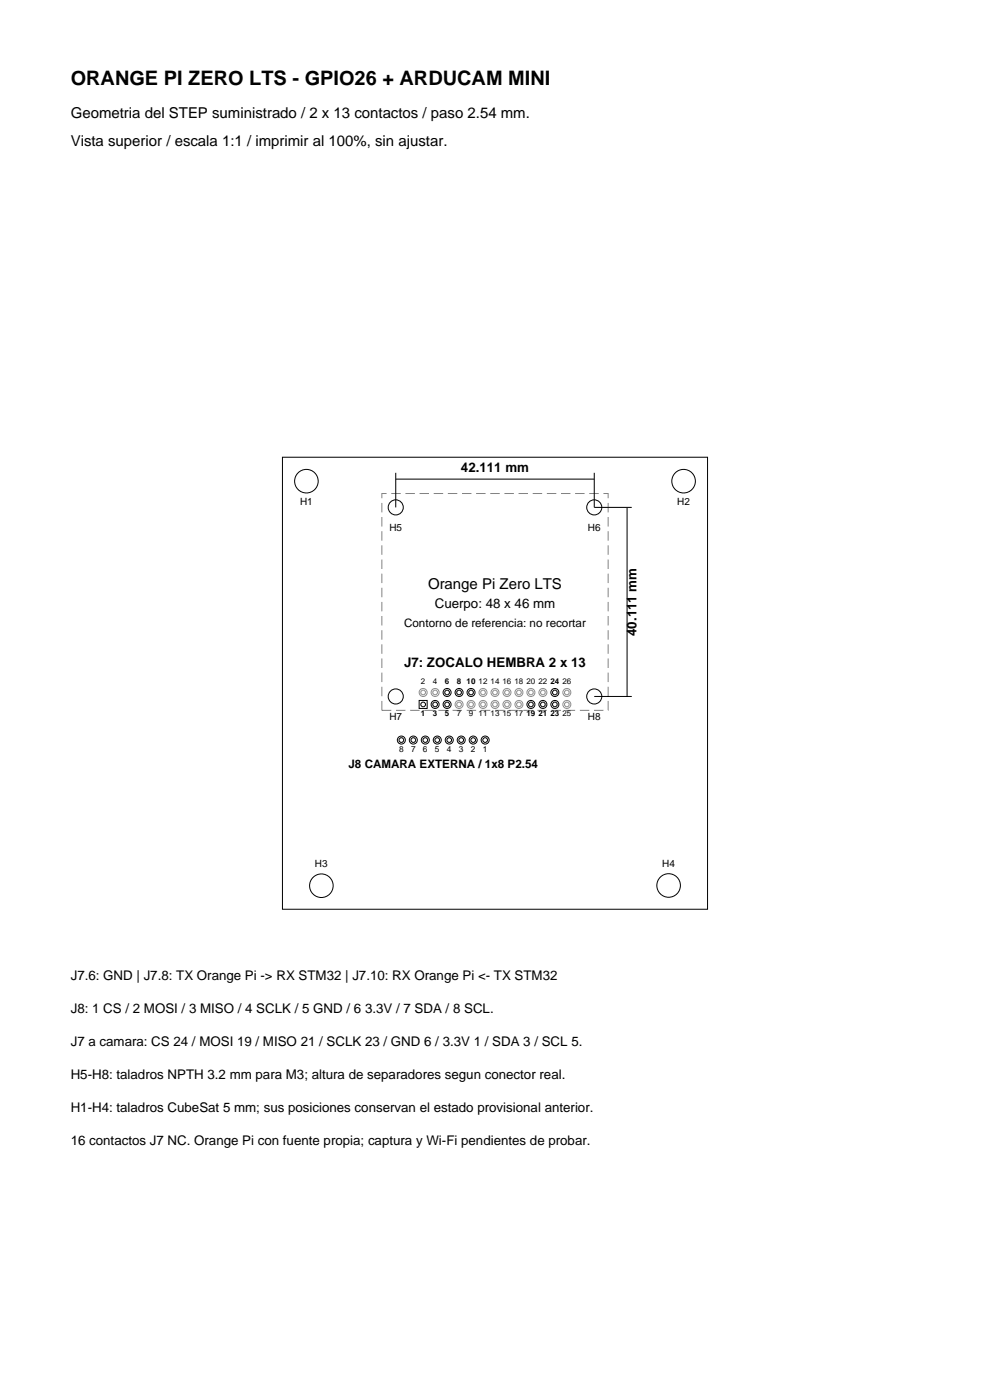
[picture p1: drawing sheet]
<svg xmlns="http://www.w3.org/2000/svg" width="210mm" height="297mm" viewBox="0 0 210 297" stroke-linecap="round" stroke-linejoin="round" font-family="sans-serif">
<defs><g id="words">
<text font-size="4.2" x="15" y="18">ORANGE PI ZERO LTS - GPIO26 + ARDUCAM MINI</text>
<g font-size="3.2">
<text x="15" y="25">Geometria del STEP suministrado / 2 x 13 contactos / paso 2.54 mm.</text>
<text x="15" y="31">Vista superior / escala 1:1 / imprimir al 100%, sin ajustar.</text>
<text x="90.8" y="125">Orange Pi Zero LTS</text>
</g>
<g font-size="2.8">
<text x="97.8" y="100.2">42.111 mm</text>
<text x="92.2" y="129">Cuerpo: 48 x 46 mm</text>
<text x="135" y="134.9" transform="rotate(-90 135 134.9)">40.111 mm</text>
<text x="85.7" y="141.5">J7: ZOCALO HEMBRA 2 x 13</text>
<text x="15" y="208">J7.6: GND | J7.8: TX Orange Pi -&gt; RX STM32 | J7.10: RX Orange Pi &lt;- TX STM32</text>
<text x="15" y="215">J8: 1 CS / 2 MOSI / 3 MISO / 4 SCLK / 5 GND / 6 3.3V / 7 SDA / 8 SCL.</text>
<text x="15" y="222">J7 a camara: CS 24 / MOSI 19 / MISO 21 / SCLK 23 / GND 6 / 3.3V 1 / SDA 3 / SCL 5.</text>
<text x="15" y="229">H5-H8: taladros NPTH 3.2 mm para M3; altura de separadores segun conector real.</text>
<text x="15" y="236">H1-H4: taladros CubeSat 5 mm; sus posiciones conservan el estado provisional anterior.</text>
<text x="15" y="243">16 contactos J7 NC. Orange Pi con fuente propia; captura y Wi-Fi pendientes de probar.</text>
</g>
<g font-size="2.5">
<text x="85.7" y="133">Contorno de referencia: no recortar</text>
<text x="73.9" y="163">J8 CAMARA EXTERNA / 1x8 P2.54</text>
</g>
<g font-size="2.1">
<text x="63.6" y="107.1">H1</text>
<text x="143.7" y="107.1">H2</text>
<text x="82.6" y="112.6">H5</text>
<text x="124.7" y="112.6">H6</text>
<text x="82.6" y="152.8">H7</text>
<text x="124.7" y="152.8">H8</text>
<text x="66.8" y="183.9">H3</text>
<text x="140.5" y="183.8">H4</text>
</g>
<g font-size="1.8">
<text x="84.6" y="159.5">8</text>
<text x="87.2" y="159.5">7</text>
<text x="89.7" y="159.5">6</text>
<text x="92.3" y="159.5">5</text>
<text x="94.8" y="159.5">4</text>
<text x="97.3" y="159.5">3</text>
<text x="99.9" y="159.5">2</text>
<text x="102.4" y="159.5">1</text>
</g>
<g font-size="1.7">
<text x="89.3" y="145.2">2</text>
<text x="91.8" y="145.2">4</text>
<text x="94.4" y="145.2">6</text>
<text x="96.9" y="145.2">8</text>
<text x="99" y="145.2">10</text>
<text x="101.5" y="145.2">12</text>
<text x="104.1" y="145.2">14</text>
<text x="106.6" y="145.2">16</text>
<text x="109.1" y="145.2">18</text>
<text x="111.7" y="145.2">20</text>
<text x="114.2" y="145.2">22</text>
<text x="116.8" y="145.2">24</text>
<text x="119.3" y="145.2">26</text>
<text x="89.3" y="151.9">1</text>
<text x="91.8" y="151.9">3</text>
<text x="94.4" y="151.9">5</text>
<text x="96.9" y="151.9">7</text>
<text x="99.4" y="151.9">9</text>
<text x="101.5" y="151.9">11</text>
<text x="104.1" y="151.9">13</text>
<text x="106.6" y="151.9">15</text>
<text x="109.1" y="151.9">17</text>
<text x="111.7" y="151.9">19</text>
<text x="114.2" y="151.9">21</text>
<text x="116.8" y="151.9">23</text>
<text x="119.3" y="151.9">25</text>
</g>
</g></defs>
<g fill="none" stroke="#000" stroke-width=".21">
<path d="M59.9 97h90.2v95.9h-90.2zM83.9 100.3v7.3M83.9 101.6h42.2M126.1 100.3v7.3h7.9M133 107.6v40.2M88.9 148.6h1.7v1.7h-1.7zM126.1 147.8h7.9"/>
<circle cx="65" cy="102.1" r="2.5"/>
<circle cx="83.9" cy="107.6" r="1.6"/>
<circle cx="126.1" cy="107.6" r="1.6"/>
<circle cx="145" cy="102.1" r="2.5"/>
<circle cx="83.9" cy="147.8" r="1.6"/>
<circle cx="85.1" cy="157" r=".85"/>
<circle cx="85.1" cy="157" r=".5"/>
<circle cx="87.7" cy="157" r=".85"/>
<circle cx="87.7" cy="157" r=".5"/>
<circle cx="89.8" cy="149.4" r=".5"/>
<circle cx="90.2" cy="157" r=".85"/>
<circle cx="90.2" cy="157" r=".5"/>
<circle cx="92.3" cy="149.4" r=".85"/>
<circle cx="92.3" cy="149.4" r=".5"/>
<circle cx="92.8" cy="157" r=".85"/>
<circle cx="92.8" cy="157" r=".5"/>
<circle cx="94.8" cy="146.9" r=".85"/>
<circle cx="94.8" cy="149.4" r=".85"/>
<circle cx="94.8" cy="149.4" r=".5"/>
<circle cx="94.8" cy="146.9" r=".5"/>
<circle cx="95.3" cy="157" r=".85"/>
<circle cx="95.3" cy="157" r=".5"/>
<circle cx="97.4" cy="146.9" r=".85"/>
<circle cx="97.4" cy="146.9" r=".5"/>
<circle cx="97.8" cy="157" r=".85"/>
<circle cx="97.8" cy="157" r=".5"/>
<circle cx="99.9" cy="146.9" r=".85"/>
<circle cx="99.9" cy="146.9" r=".5"/>
<circle cx="100.4" cy="157" r=".85"/>
<circle cx="100.4" cy="157" r=".5"/>
<circle cx="102.9" cy="157" r=".85"/>
<circle cx="102.9" cy="157" r=".5"/>
<circle cx="112.6" cy="149.4" r=".85"/>
<circle cx="112.6" cy="149.4" r=".5"/>
<circle cx="115.2" cy="149.4" r=".85"/>
<circle cx="115.2" cy="149.4" r=".5"/>
<circle cx="117.7" cy="146.9" r=".85"/>
<circle cx="117.7" cy="149.4" r=".85"/>
<circle cx="117.7" cy="149.4" r=".5"/>
<circle cx="117.7" cy="146.9" r=".5"/>
<circle cx="126.1" cy="147.8" r="1.6"/>
<circle cx="68.2" cy="187.9" r="2.5"/>
<circle cx="141.8" cy="187.8" r="2.5"/>
</g>
<path d="M81 104.7h48v46h-48z" fill="none" stroke="#808080" stroke-width=".21" stroke-dasharray="2 1" stroke-linecap="butt"/>
<g fill="none" stroke="#8c8c8c" stroke-width=".21">
<circle cx="89.8" cy="146.9" r=".85"/>
<circle cx="89.8" cy="146.9" r=".5"/>
<circle cx="92.3" cy="146.9" r=".85"/>
<circle cx="92.3" cy="146.9" r=".5"/>
<circle cx="97.4" cy="149.4" r=".85"/>
<circle cx="97.4" cy="149.4" r=".5"/>
<circle cx="99.9" cy="149.4" r=".85"/>
<circle cx="99.9" cy="149.4" r=".5"/>
<circle cx="102.5" cy="146.9" r=".85"/>
<circle cx="102.5" cy="149.4" r=".85"/>
<circle cx="102.5" cy="149.4" r=".5"/>
<circle cx="102.5" cy="146.9" r=".5"/>
<circle cx="105" cy="146.9" r=".85"/>
<circle cx="105" cy="149.4" r=".85"/>
<circle cx="105" cy="149.4" r=".5"/>
<circle cx="105" cy="146.9" r=".5"/>
<circle cx="107.5" cy="146.9" r=".85"/>
<circle cx="107.5" cy="149.4" r=".85"/>
<circle cx="107.5" cy="149.4" r=".5"/>
<circle cx="107.5" cy="146.9" r=".5"/>
<circle cx="110.1" cy="146.9" r=".85"/>
<circle cx="110.1" cy="149.4" r=".85"/>
<circle cx="110.1" cy="149.4" r=".5"/>
<circle cx="110.1" cy="146.9" r=".5"/>
<circle cx="112.6" cy="146.9" r=".85"/>
<circle cx="112.6" cy="146.9" r=".5"/>
<circle cx="115.2" cy="146.9" r=".85"/>
<circle cx="115.2" cy="146.9" r=".5"/>
<circle cx="120.2" cy="146.9" r=".85"/>
<circle cx="120.2" cy="149.4" r=".85"/>
<circle cx="120.2" cy="149.4" r=".5"/>
<circle cx="120.2" cy="146.9" r=".5"/>
</g>
<use href="#words"/>
</svg>
